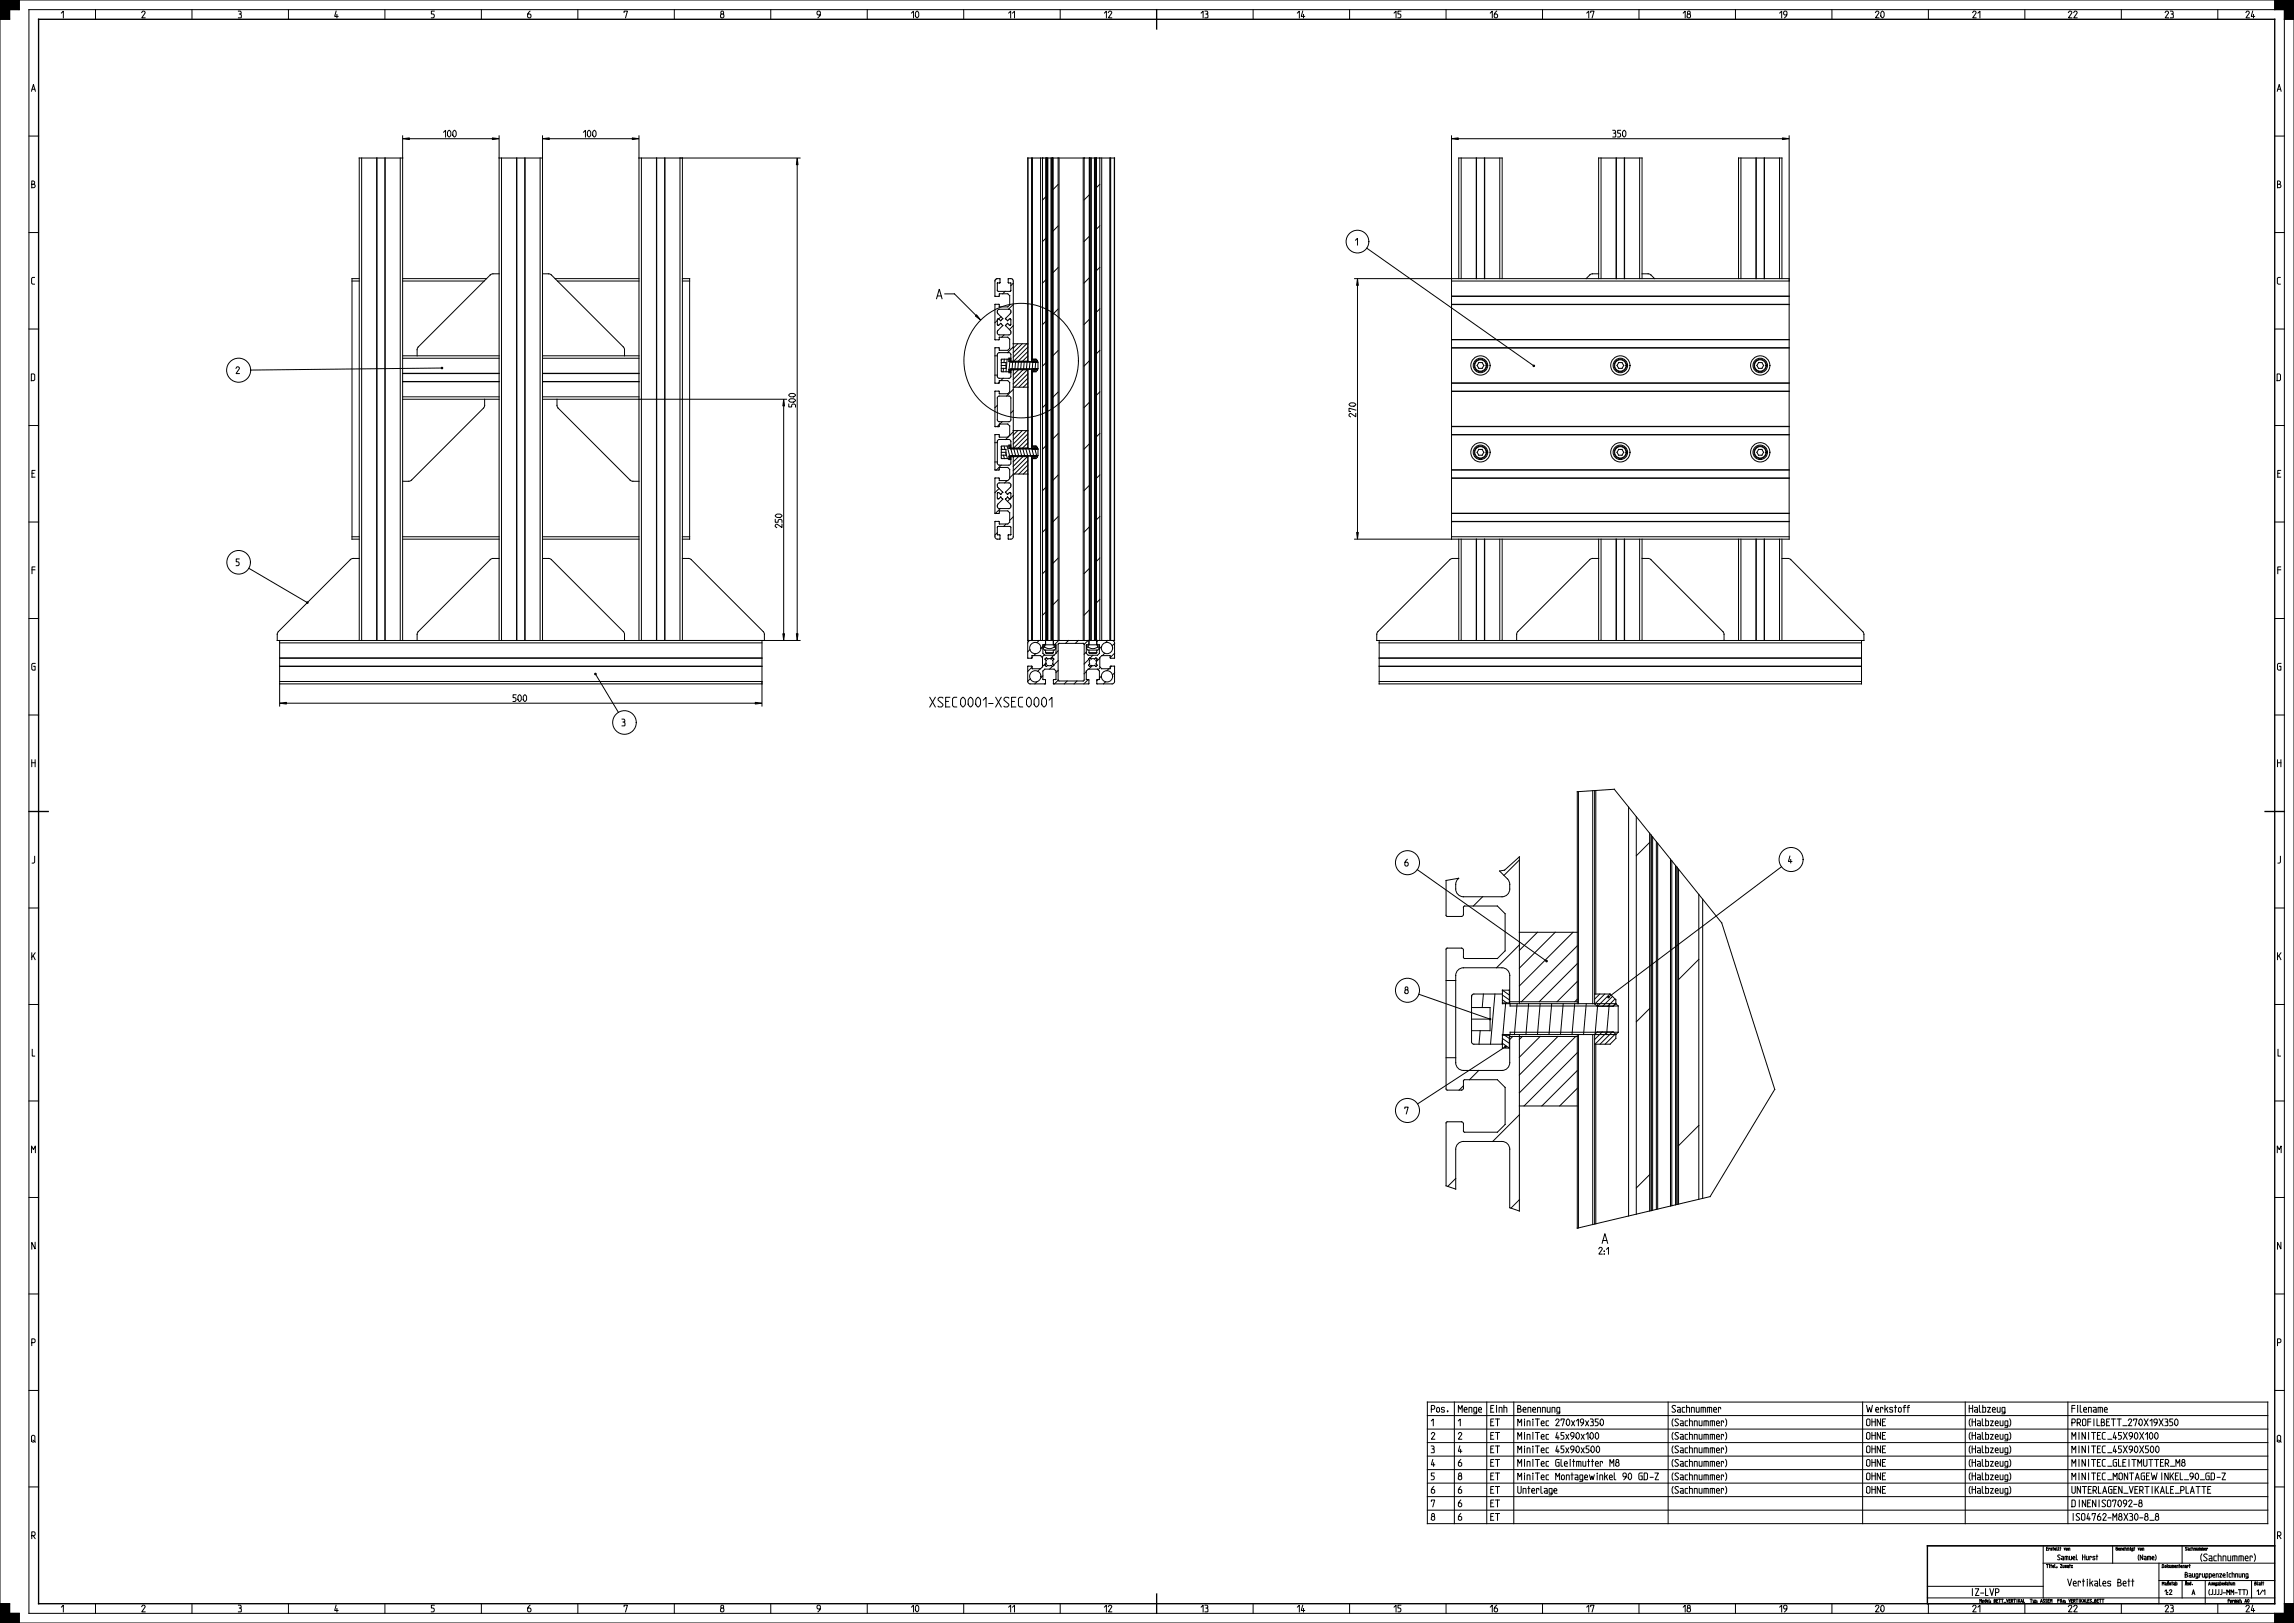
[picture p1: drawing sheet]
<svg xmlns="http://www.w3.org/2000/svg" width="1189mm" height="841mm" viewBox="0 0 1189 841" stroke-linecap="round" stroke-linejoin="round" font-family="sans-serif">
<defs><g id="words">
<g font-size="6.5">
<text x="485" y="155">A</text>
<text x="480" y="366">XSEC0001-XSEC0001</text>
<text x="831" y="644">A</text>
</g>
<g font-size="4.6">
<text x="31" y="9">1</text>
<text x="73" y="9">2</text>
<text x="123" y="9">3</text>
<text x="173" y="9">4</text>
<text x="223" y="9">5</text>
<text x="273" y="9">6</text>
<text x="323" y="9">7</text>
<text x="373" y="9">8</text>
<text x="423" y="9">9</text>
<text x="472" y="9">10</text>
<text x="522" y="9">11</text>
<text x="572" y="9">12</text>
<text x="622" y="9">13</text>
<text x="672" y="9">14</text>
<text x="722" y="9">15</text>
<text x="772" y="9">16</text>
<text x="822" y="9">17</text>
<text x="872" y="9">18</text>
<text x="922" y="9">19</text>
<text x="972" y="9">20</text>
<text x="1022" y="9">21</text>
<text x="1072" y="9">22</text>
<text x="1122" y="9">23</text>
<text x="1164" y="9">24</text>
<text x="16" y="47">A</text>
<text x="1180" y="47">A</text>
<text x="230" y="71">100</text>
<text x="302" y="71">100</text>
<text x="836" y="71">350</text>
<text x="16" y="97">B</text>
<text x="1180" y="97">B</text>
<text x="703" y="127">1</text>
<text x="16" y="147">C</text>
<text x="1180" y="147">C</text>
<text x="16" y="197">D</text>
<text x="122" y="194">2</text>
<text x="1180" y="197">D</text>
<text x="412" y="211" transform="rotate(-90 412 211)">500</text>
<text x="703" y="216" transform="rotate(-90 703 216)">270</text>
<text x="16" y="247">E</text>
<text x="1180" y="247">E</text>
<text x="405" y="273" transform="rotate(-90 405 273)">250</text>
<text x="122" y="293">5</text>
<text x="16" y="297">F</text>
<text x="1180" y="297">F</text>
<text x="16" y="347">G</text>
<text x="1180" y="347">G</text>
<text x="266" y="364">500</text>
<text x="322" y="376">3</text>
<text x="16" y="397">H</text>
<text x="1180" y="397">H</text>
<text x="16" y="447">J</text>
<text x="728" y="449">6</text>
<text x="927" y="447">4</text>
<text x="1180" y="447">J</text>
<text x="16" y="497">K</text>
<text x="1180" y="497">K</text>
<text x="728" y="515">8</text>
<text x="16" y="547">L</text>
<text x="1180" y="547">L</text>
<text x="728" y="577">7</text>
<text x="16" y="597">M</text>
<text x="1180" y="597">M</text>
<text x="16" y="647">N</text>
<text x="1180" y="647">N</text>
<text x="826" y="650">2:1</text>
<text x="16" y="697">P</text>
<text x="1180" y="697">P</text>
<text x="741" y="732">Pos.</text>
<text x="755" y="732">Menge</text>
<text x="772" y="732">Einh</text>
<text x="786" y="732">Benennung</text>
<text x="866" y="732">Sachnummer</text>
<text x="967" y="732">Werkstoff</text>
<text x="1020" y="732">Halbzeug</text>
<text x="1073" y="732">Filename</text>
<text x="741" y="739">1</text>
<text x="755" y="739">1</text>
<text x="772" y="739">ET</text>
<text x="786" y="739">MiniTec 270x19x350</text>
<text x="866" y="739">(Sachnummer)</text>
<text x="967" y="739">OHNE</text>
<text x="1020" y="739">(Halbzeug)</text>
<text x="1073" y="739">PROFILBETT_270X19X350</text>
<text x="16" y="747">Q</text>
<text x="741" y="746">2</text>
<text x="755" y="746">2</text>
<text x="772" y="746">ET</text>
<text x="786" y="746">MiniTec 45x90x100</text>
<text x="866" y="746">(Sachnummer)</text>
<text x="967" y="746">OHNE</text>
<text x="1020" y="746">(Halbzeug)</text>
<text x="1073" y="746">MINITEC_45X90X100</text>
<text x="1180" y="747">Q</text>
<text x="741" y="753">3</text>
<text x="755" y="753">4</text>
<text x="772" y="753">ET</text>
<text x="786" y="753">MiniTec 45x90x500</text>
<text x="866" y="753">(Sachnummer)</text>
<text x="967" y="753">OHNE</text>
<text x="1020" y="753">(Halbzeug)</text>
<text x="1073" y="753">MINITEC_45X90X500</text>
<text x="741" y="760">4</text>
<text x="755" y="760">6</text>
<text x="772" y="760">ET</text>
<text x="786" y="760">MiniTec Gleitmutter M8</text>
<text x="866" y="760">(Sachnummer)</text>
<text x="967" y="760">OHNE</text>
<text x="1020" y="760">(Halbzeug)</text>
<text x="1073" y="760">MINITEC_GLEITMUTTER_M8</text>
<text x="741" y="767">5</text>
<text x="755" y="767">8</text>
<text x="772" y="767">ET</text>
<text x="786" y="767">MiniTec Montagewinkel 90 GD-Z</text>
<text x="866" y="767">(Sachnummer)</text>
<text x="967" y="767">OHNE</text>
<text x="1020" y="767">(Halbzeug)</text>
<text x="1073" y="767">MINITEC_MONTAGEWINKEL_90_GD-Z</text>
<text x="741" y="774">6</text>
<text x="755" y="774">6</text>
<text x="772" y="774">ET</text>
<text x="786" y="774">Unterlage</text>
<text x="866" y="774">(Sachnummer)</text>
<text x="967" y="774">OHNE</text>
<text x="1020" y="774">(Halbzeug)</text>
<text x="1073" y="774">UNTERLAGEN_VERTIKALE_PLATTE</text>
<text x="741" y="781">7</text>
<text x="755" y="781">6</text>
<text x="772" y="781">ET</text>
<text x="1073" y="781">DINENISO7092-8</text>
<text x="741" y="788">8</text>
<text x="755" y="788">6</text>
<text x="772" y="788">ET</text>
<text x="1073" y="788">ISO4762-M8X30-8_8</text>
<text x="16" y="797">R</text>
<text x="1180" y="797">R</text>
<text x="1139" y="809">(Sachnummer)</text>
<text x="1069" y="822">Vertikales Bett</text>
<text x="1021" y="827">IZ-LVP</text>
<text x="31" y="835">1</text>
<text x="73" y="835">2</text>
<text x="123" y="835">3</text>
<text x="173" y="835">4</text>
<text x="223" y="835">5</text>
<text x="273" y="835">6</text>
<text x="323" y="835">7</text>
<text x="373" y="835">8</text>
<text x="423" y="835">9</text>
<text x="472" y="835">10</text>
<text x="522" y="835">11</text>
<text x="572" y="835">12</text>
<text x="622" y="835">13</text>
<text x="672" y="835">14</text>
<text x="722" y="835">15</text>
<text x="772" y="835">16</text>
<text x="822" y="835">17</text>
<text x="872" y="835">18</text>
<text x="922" y="835">19</text>
<text x="972" y="835">20</text>
<text x="1022" y="835">21</text>
<text x="1072" y="835">22</text>
<text x="1122" y="835">23</text>
<text x="1164" y="835">24</text>
</g>
<g font-size="3.3">
<text x="1065" y="808">Samuel Hurst</text>
<text x="1107" y="808">(Name)</text>
<text x="1130" y="817">Baugruppenzeichnung</text>
<text x="1121" y="826">1:2</text>
<text x="1136" y="826">A</text>
<text x="1143" y="826">(JJJJ-MM-TT)</text>
<text x="1169" y="826">1/1</text>
</g>
<g font-size="2.1">
<text x="1060" y="803">Erstellt von</text>
<text x="1096" y="803">Genehmigt von</text>
<text x="1132" y="803">Sachnummer</text>
<text x="1060" y="812">Titel, Zusatz</text>
<text x="1120" y="812">Dokumentenart</text>
<text x="1120" y="821">Maßstab</text>
<text x="1132" y="821">Änd.</text>
<text x="1144" y="821">Ausgabedatum</text>
<text x="1168" y="821">Blatt</text>
<text x="1025" y="830">Model: BETT_VERTIKAL</text>
<text x="1052" y="830">Typ: ASSEM</text>
<text x="1066" y="830">File:VERTIKALES_BETT</text>
<text x="1154" y="830">Format: A0</text>
</g>
</g></defs>
<g fill="#000">
<path d="M0 0h10v5h-5v5h-5zM1179 0h10v10h-5v-5h-5zM506 164v-1l2 3zM229 191v-1v1zM795 189v1zM159 312h1v1zM308 349h1v1zM801 498h1zM833 517l1-1v1zM772 528h1zM780 542h1v1zM0 831h5v5h5v5h-10z"/>
<path d="M1184 831h5v10h-10v-5h5z"/>
</g>
<g fill="none" stroke="#000" stroke-width=".52">
<path d="M0 0h10v5h-5v5h-5zM0 0h1189v841h-1189zM10 0v5h-5v5h-5M15 5h1169v831h-1169zM50 5v5M99 5v5M150 5v5M200 5v5M249 5v5M300 5v5M350 5v5M399 5v5"/>
<path d="M449 5v5M500 5v5M550 5v5M650 5v5M699 5v5M749 5v5M800 5v5M849 5v5M899 5v5M950 5v5M999 5v5M1050 5v5"/>
<path d="M1099 5v5M1150 5v5M1179 0h10v10h-5v-5h-5zM1179 0v5M1184 10h5M15 71h5M1179 71h5M541 82h-1M542 82v250M546 82v250M548 96l-2 2M562 82h.1"/>
<path d="M565 82v250M568 82v250M568 82h2v250M568 82v252h2v5l-1 1h-5l-1-1v-5h1v-2M570 95l-2 2M542 102l-2 2M548 117l-2 3M565 101l-3 3M570 117l-2 2M15 121h5M542 123l-2 2M548 139l-2 2"/>
<path d="M565 122l-3 3M570 139l-2 1M708 129l87 60M1179 121h5M490 152h5l11 11M516 144v1M517 147v4h6l1-1v-3h-1v-2l1-1 1 1v42M517 147l1-1v-2h-1l-1 1v9h2v-2h4l1 1v5l-1 1h-4v-1h-2v18h2v-1M517 147h.1M521 151l-1 1M525 147l-1 1M525 158l-2 2"/>
<path d="M542 145l-2 2M565 144l-3 3M15 171h5M506 164v-1l2 3zM517 166l-1 1M518 175h4l1 1v5l-1 1h-4v-2h-2v18l2 1v-2h4l1 1v5l-1 1h-4v-1h-2v18h2v-1M518 175h.1M519 166l-2-1v3l1 1 1-1M519 166h.1M519 168l1 1-3 2a1.6 1.6 0 0 0 1 3h5a1.6 1.6 0 0 0 1-3l-3-2M519 168h.1M519 164l-1 1"/>
<path d="M520 174l-1 1M521 165l3-2a1.6 1.6 0 0 0-1-3h-5a1.6 1.6 0 0 0-1 3l3 2-1 1M521 165h.1M521 165l1 1 1-1 1 1v2h-2l-1 1M521 169h.1M525 169l-2 2M525 180l-3 3M525 178h8v9M525 178h.1M528 178l-3 2M530 178l-5 5M532 178l-7 7"/>
<path d="M533 180l-8 7M542 166l-2 2M548 160l-2 3M565 166l-3 2M570 160l-2 2M1179 171h5M229 191l-99 1M229 191v-1v1zM516 194h1M516 184h1M518 198l-1 1M519 186h4l1 1"/>
<path d="M519 186v6l4 1M519 188h2v3h-2M519 189h2M519 186v1M520 196l-1 1M520 191v2M521 186l-1 2M522 186l-1 7M523 192v1M523 193h1M523 192l1 1M523 187h1"/>
<path d="M523 186h1M523 186v1h15M523 191v2h1M523 191l1 1M523 187v4M524 186h.1M524 186v1M524 191v2M524 192h9M524 192h.1M525 187v4M525 191v41"/>
<path d="M526 192h-1M526 187v4M528 192l-3 2M528 187v4M529 187v4M530 192l-5 5M531 187v4M532 187v4M532 192l-7 7M533 182l-5 5M533 185l-3 2M533 187h-1"/>
<path d="M533 194l-7 7M533 196l-5 5M533 198l-3 3M533 191v10h-8M533 187h-10M534 187l-1 4M535 187h3M535 186v1M535 191v2M535 186h2M535 186h.1M535 191h.1"/>
<path d="M535 187v4M536 186l-1 1M536 191l-1 1M537 191l-2 2M537 187l-1 4M537 186l-2 2M537 186l1 1M537 191l-1 2M537 186l-1 2M537 191h1M538 187l-1 1M538 191l-2 2"/>
<path d="M538 191l-1 2h-2M538 187h.1M538 187v1M538 191h-15M538 188h-14v-4l-1-1h-5l-1 1v11l1 1h6v-5h14M538 191h.1M538 188v3M542 188l-2 2M548 182l-2 2M565 187l-3 3M570 182l-2 1M766 188h2l1 1-1 2h-2v-2z"/>
<path d="M795 189v1zM839 188h2l1 1-1 2h-2l-1-2zM911 188h2l1 1-1 2h-2v-2zM517 210l-1 1M517 206l6-1 1 1v12h-1l-5 1-1-1zM518 220h.1M518 220h4l1 1v5M519 219l-1 1M525 202l-3 3M525 213l-1 1M542 210l-2 1M548 203l-2 3"/>
<path d="M565 209l-3 2M570 203l-2 2M15 221h5M516 239h1M516 229h1M518 220l-1 1M519 232v1M519 233h2v3h-2M519 234h2M520 236l1 2M520 231l1 2M521 235l1 3"/>
<path d="M522 231l1 5M522 227h-4v-2h-2v19h2v-2h4l1 1v5l-1 1h-4v-1h-2v18M523 231h-4v6l5 1M523 238h.1M523 237h1M523 232h1M523 231h1M524 236v1M524 236v2h-1M524 237h9M525 236v42l-1 1h-1v-2h1v-4h-1h-6v4h1v2h-1h-1v-9h2v2h4l1-1v-5l-1-1h-4M525 224l-4 4"/>
<path d="M525 223h8v9M525 223h.1M525 232l1 4M526 237h-1M527 232l1 4M528 223l-3 2M528 237l-3 2M529 232l1 4M530 223l-5 5M530 232l1 4M530 237l-5 5M532 232l1 4"/>
<path d="M532 223l-7 7M532 237l-7 7M533 232h-10M533 225l-8 7M533 227l-5 5M533 230l-3 2M533 232h-1M533 239l-7 7M533 236v10h-8M533 232l1 4M535 232l1 4M535 232l2 1"/>
<path d="M535 231v1M535 231h2M535 231h.1M535 236v2M536 231l-1 1M536 236l-1 1M536 232l1 4M537 236l-2 2M537 231l-2 2M537 231l1 1M537 236l-1 2M537 231l-1 2"/>
<path d="M537 236h1M538 232l-1 1M538 236l-2 2M538 232h-15v-1h1l1 5M538 236h-15v2M538 236l-1 2h-2M538 232h.1M538 232v1M538 233h.1M538 233h-14v-4l-1-1h-5l-1 1v11l1 1h6v-5h14M538 233v3M538 236h.1"/>
<path d="M542 231l-2 2M548 225l-2 2M565 230l-3 3M570 225l-2 1M766 233h2l1 1-1 2h-2v-2zM839 233h2l1 1-1 2h-2l-1-2zM911 233h2l1 1-1 2h-2v-2zM1179 221h5M518 253l-2 2M519 256l-1-1-1 1v2h2M519 256h.1M519 258l1 1-3 2a1.6 1.6 0 0 0 1 3h5a1.6 1.6 0 0 0 1-3l-3-2"/>
<path d="M519 258h.1M519 241l-3 3M521 255l3-2a1.6 1.6 0 0 0-1-3h-5a1.6 1.6 0 0 0-1 3l3 2-1 1M521 255h.1M521 255l1 1 2-1v3M521 259h.1M522 249l-1 1M523 259l-1 1M524 258l-1 1-1-1-1 1M525 246l-2 2M525 257l-1 1M533 241l-5 5"/>
<path d="M533 243l-3 3M542 253l-2 1M548 246l-2 3M565 252l-3 2M570 246l-2 2M15 271h5M517 276l-1 1M518 265v1h-2M518 265h.1M518 264l-2 2M521 272l-1 1M525 268l-2 2"/>
<path d="M542 274l-2 2M548 268l-2 2M565 273l-3 3M570 268l-2 1M1179 271h5M129 294l30 18M542 296l-2 1M548 289l-2 3M565 295l-3 2M570 289l-2 2M159 312h1v1zM542 317l-2 2"/>
<path d="M548 311l-2 2M565 316l-3 3M570 311l-2 1M15 321h5M533 332v1M534 337l-1 1M535 340h4l1 1v5l-1 1h-4v-2h-2v8l1 1h8v-2h-1v-4l1-1h4l1 1v4h-1v2h18v-2h-1v-4l1-1h5l1 1v4h-1v2h8l1-1v-8h-2l-1 2h-4l-1-1v-5l1-1h4v1M535 340h.1M537 339l-1 1M539 332l-2 1M540 332v-250h2v250h-8h-1v9h2v-1M541 335l-1 1"/>
<path d="M541 334h.1M541 339l-1 1M542 332v2h-1M542 334h-1M546 332v2h1v5l-1 1h-4l-1-1v-5M546 340l-2 1M548 337l-1 1M548 332v-250h-2v250h19v-250h-3v250M549 333l13 1v19h-13zM549 332l-3 2M554 332l-2 1M559 332l-2 1"/>
<path d="M563 338l-1 1M564 332l-2 2M566 340l-1 1M568 332h9l1 1v8M569 332h-1M571 335l-1 1M573 338l-2 2M574 332l-1 1M578 333l-2 2M578 338l-3 3M1179 321h5M308 349h1v1z"/>
<path d="M309 350l12 19M534 352l-1 1M535 341h-1M535 346l-2 2M538 353l-2 1M539 347l-1 1M541 350l-2 1M542 354h-1M542 344l-2 1M545 345l-1 2M546 345h-1M546 345h.1"/>
<path d="M546 342v3M546 342v-1h-1h-2h-1v1v3h1h2M546 342h.1M548 342l-2 3M548 347l-1 2M548 352l-1 2M553 353l-1 1M558 353l-1 1M563 348l-1 1M564 352l-2 2M564 341h1h1h2l1 1h-1l1 3h-1h-1h-2h-1l1-1zM564 342l-2 2"/>
<path d="M566 345l-2 2M569 352l-1 1M570 341l-2 2M570 346l-1 1M571 350l-1 1M573 353l-1 1M575 347l-1 1M575 341h3M576 345l-1 1M578 341h.1M578 349l-1 1M15 371h5"/>
<path d="M1179 371h5M818 410v110M826 410v110M827 410v110M827 410v105M844 418v212M848 423v206M855 437l-7 6M855 432v196M856 433v194M857 434v193M858 436v191"/>
<path d="M859 437v190M735 451l66 47M788 446l-8 8M866 445v180M867 446v179M868 448v176M869 449v175M870 450v174M923 449l-89 67M15 471h5M768 465l-4 4M881 463v158"/>
<path d="M883 466v155M1179 471h5M788 490l-12 11M797 483l-9 9M801 498h1zM806 483l-18 19M815 483l-27 28M818 483h-30M818 490l-29 29M818 499l-20 20M881 497l-11 11M735 515l37 13"/>
<path d="M750 508h5M763 516v1M769 515l-1 7M775 515l-2 26M779 515h-15l-1 1v25h1h15M779 518l2 2M779 516l3 2M779 513l3 3M779 513v7h59l1 1M779 513h3v7M779 520h3M782 513h.1"/>
<path d="M783 519h35M818 509l-11 10M818 518l-2 1M827 515h8l3 3v2l-2 1h-8l-1-1M829 515l-2 3M832 515l-5 5M833 517l1-1v1zM834 515l-6 6M836 516l-5 5M837 518l-4 3M838 520l-2 1M15 521h5"/>
<path d="M763 522h9v12h-9M763 528h9M767 534v7M772 528h1zM779 539v2M779 538l3 3M779 536h3M780 536l2 2M780 520l-1 16M782 536v7h-3v-7h59M783 520v-15a4 4 0 0 0-4-4h-20a4 4 0 0 0-4 4v46a4 4 0 0 0 4 4h20a4 4 0 0 0 4-4v-15M783 537h35"/>
<path d="M783 520v1h56M784 537l-1 2M786 520l-1 16M788 520v-76l-8 7h-3l5 5 1 5a4 4 0 0 1-4 4h-20a4 4 0 0 1-4-4v-4l1-2-6 1v19h8l1-1v-4v-1h17l4 4v20l-4 4h-17v-1v-4l-1-1-8 1v73h8l1-1v-4v-1h17l4 4v20l-4 4h-17v-1v-4l-1-1-8 1v32l5 2v-21a4 4 0 0 1 4-4h20a4 4 0 0 1 4 4v31l5 2v-92M789 537l-1 2M792 520l-1 16M798 537l-10 11M798 520l-1 16M804 520l-1 16M807 537l-19 20M810 520l-1 16M816 520l-1 16"/>
<path d="M817 537l-29 29M818 520v-110l19-1 55 69 28 86-34 56-68 16v-100M818 536v100M822 520l-1 16M826 536v99M828 535l-1 1v98M828 520l-1 16M830 535l-3 4M833 535l-6 6h8l3-3v-2M834 520l-1 16M836 535l-7 6M836 535l2 1"/>
<path d="M837 536l-5 5M839 535h-56v1M839 521v14M839 535l-1 1M855 523l-7 7M1179 521h5M750 548h5M766 555l-4 4M779 541l3 2M780 542h1v1zM780 543l-45 29M818 546l-28 27"/>
<path d="M818 555l-19 18M827 541v93M15 571h5M759 563l-3 2M788 578l-14 13M788 573h30M818 564l-10 9M1179 571h5M881 583l-11 11M755 611l-5 4M855 609l-7 7M15 621h5"/>
<path d="M788 622l-5 4M1179 621h5M15 671h5M1179 671h5M15 721h5M740 727h435v63h-435zM740 734h435M754 727v63M771 727v63M785 727v63M865 727v63M965 727v63"/>
<path d="M1019 727v63M1072 727v63M1179 721h5M740 741h435M740 748h435M740 755h435M15 771h5M740 762h435M740 769h435M740 776h435M1179 771h5M740 783h435"/>
<path d="M999 801h180v30h-180zM1059 810h120M1059 801v27M1095 801v9M1119 819h60M1119 810v21M1131 801v9M1131 819v9M1143 819v12M1167 819v9M0 831h5v5h5v5h-10zM0 831h5v5h5v5"/>
<path d="M50 831v5M99 831v5M150 831v5M200 831v5M249 831v5M300 831v5M350 831v5M399 831v5M449 831v5M500 831v5M550 831v5M650 831v5"/>
<path d="M699 831v5M749 831v5M800 831v5M849 831v5M899 831v5M950 831v5M999 822h60M999 828h180M999 831v5M1050 831v5M1099 831v5M1150 831v5"/>
<path d="M1179 836v5M1184 831h5v10h-10v-5h5zM1184 831h5"/>
<circle cx="704" cy="125" r="6"/>
<circle cx="124" cy="192" r="6"/>
<circle cx="529" cy="187" r="30"/>
<circle cx="124" cy="291" r="6"/>
<circle cx="537" cy="336" r="2.9"/>
<circle cx="574" cy="336" r="2.9"/>
<circle cx="537" cy="350" r="2.9"/>
<circle cx="574" cy="350" r="2.9"/>
<circle cx="324" cy="374" r="6"/>
<circle cx="730" cy="447" r="6"/>
<circle cx="928" cy="445" r="6"/>
<circle cx="730" cy="513" r="6"/>
<circle cx="730" cy="575" r="6"/>
</g>
<path d="M20 10h1159v821h-1159zM600 5v10M15 421h10M1174 421h10M1179 801h-180v30M600 826v10" fill="none" stroke="#000" stroke-width=".7"/>
<!-- layer: 00_BUW_DATUM -->
<g fill="none" stroke="#000" stroke-width=".52">
<circle cx="767" cy="189" r="4"/>
<circle cx="767" cy="189" r="3"/>
<circle cx="840" cy="189" r="4"/>
<circle cx="840" cy="189" r="3"/>
<circle cx="912" cy="189" r="4"/>
<circle cx="912" cy="189" r="3"/>
<circle cx="767" cy="234" r="4"/>
<circle cx="767" cy="234" r="3"/>
<circle cx="840" cy="234" r="4"/>
<circle cx="840" cy="234" r="3"/>
<circle cx="912" cy="234" r="4"/>
<circle cx="912" cy="234" r="3"/>
</g>
<!-- layer: 01_ACHSEN -->
<g fill="none" stroke="#000" stroke-width=".52">
<circle cx="767" cy="189" r="5"/>
<circle cx="840" cy="189" r="5"/>
<circle cx="912" cy="189" r="5"/>
<circle cx="767" cy="234" r="5"/>
<circle cx="840" cy="234" r="5"/>
<circle cx="912" cy="234" r="5"/>
</g>
<!-- layer: 02_ALLE_KE -->
<g fill="none" stroke="#000" stroke-width=".52">
<path d="M187 82v250M195 82v250M199 82v250M200 82v250M207 82v250M260 82v250M268 82v250M272 82v250M280 82v250M332 82v250M340 82v250M344 82v250"/>
<path d="M345 82v250M352 82v250M533 82v105M535 82v105M535 82v104M539 82v250M540 82h-7v96M542 82h4v250h-4zM542 82v250M543 82v250M545 82v250M548 82h14"/>
<path d="M549 82v250M561 82v250M565 82h3v250h-3zM565 82v250M566 82v250M567 82v250M568 82v250M570 82h8v250h-2M571 82v250M575 82v250M576 82v250M757 82v62"/>
<path d="M765 82v62M769 82v62M770 82v62M777 82v62M830 82v62M838 82v62M842 82v62M850 82v62M902 82v62M910 82v62M914 82v62M915 82v62"/>
<path d="M922 82v62M182 146h4M186 144h-4v135h4M209 146h42M209 144h43M259 142h-4h-1l-37 38-1 1v3M281 142h4h1l37 38 1 1v3M288 144h43M289 146h42M354 144h3v135h-3M354 146h3M752 144h175v135h-175z"/>
<path d="M752 146h175M752 158h175M752 154h175M752 153h175M756 144v-62h23v62M829 142h-4l-3 2M829 144v-62h22v62M851 142h4l3 2M901 144v-62h23v62M752 176h175M209 198h50M209 194h50"/>
<path d="M209 193h50M209 186h50M209 184h50M281 198h50M281 194h50M281 193h50M281 186h50M281 184h50M533 191v41M535 191v41M535 193v38M752 199h175"/>
<path d="M752 198h175M752 180h175M209 207h50M209 206h50M251 207v3v1l-38 38h-1h-3M281 207h50M281 206h50M289 207v3v1l38 38h1h3M533 201v22M752 203h175M533 236v96M535 236v96"/>
<path d="M535 238v94M752 225h175M752 221h175M533 246v86h1M752 248h175M752 244h175M752 243h175M182 278h4M209 279h50M209 278h50M281 279h50M281 278h50"/>
<path d="M354 278h3M752 278h175M752 270h175M752 266h175M756 279v53M757 279v53M765 279v53M769 279v53M770 279v53M777 279v53M779 279v53M829 279v53"/>
<path d="M830 279v53M838 279v53M842 279v53M850 279v53M851 279v53M901 279v53M902 279v53M910 279v53M914 279v53M915 279v53M922 279v53M924 279v53"/>
<path d="M186 289h-3l-1 1-38 37v1v4h252v-4v-1l-38-37-1-1h-3M259 289h-4l-1 1-37 37-1 1v4M281 289h4l1 1 37 37 1 1v4M756 289h-3l-1 1-38 37v1v4h252v-4v-1l-38-37-1-1h-3M829 289h-4l-1 1-37 37-1 1v4M851 289h4l1 1 37 37 1 1v4M145 332v22h250v-22M145 333h250M186 332v-250h23v250M259 332v-250h22v250M331 332v-250h23v250M541 335h.1"/>
<path d="M541 334v2v1h5l1-1v-2M541 335l3 1 2-1M541 334v1M542 334h4M542 338h4M542 332v2M542 337v1M546 332v2M546 337v1M546 335h1M546 334v1M563 335h1"/>
<path d="M563 334v2l1 1h5l1-1v-2M564 335l2 1 3-1M564 334v1M564 334h5M564 338h4M564 332v2M564 337v1M568 332v2M568 337v1M569 335h1M569 334v1M715 332v22h250v-22"/>
<path d="M715 333h250M145 353h250M145 345h250M145 341h250M715 353h250M715 345h250M715 341h250"/>
</g>
<!-- layer: 04_ZCHNBEMASSUNG -->
<g fill="#000">
<path d="M209 72l3-1v1zM255 71l4 1h-4zM281 72l4-1v1zM328 71l3 1h-3zM752 72l4-1v1zM924 71l3 1h-3zM413 82l1 3h-1zM704 144v4h-1zM406 207l1 3h-1zM703 276h1v3zM406 328h1l-1 4zM413 328h1l-1 4z"/>
<path d="M145 364h3v1zM391 364h4l-4 1z"/>
</g>
<g fill="none" stroke="#000" stroke-width=".52">
<path d="M209 72l3-1v1zM209 70v12M212 72h43M255 71l4 1h-4zM259 70v12M281 72l4-1v1zM281 70v12M285 72h43M328 71l3 1h-3zM331 70v12M752 72l4-1v1zM752 70v76"/>
<path d="M756 72h168M924 71l3 1h-3zM927 70v76M353 82h62M413 82l1 3h-1zM413 85v243M702 144h50M704 144v4h-1zM704 148v128M331 207h77M406 207l1 3h-1zM406 210v118"/>
<path d="M702 279h50M703 276h1v3zM331 332h84M406 328h1l-1 4zM413 328h1l-1 4zM145 354v12M395 353v13M145 364h3v1zM148 364h243M391 364h4l-4 1z"/>
</g>
<use href="#words"/>
</svg>
